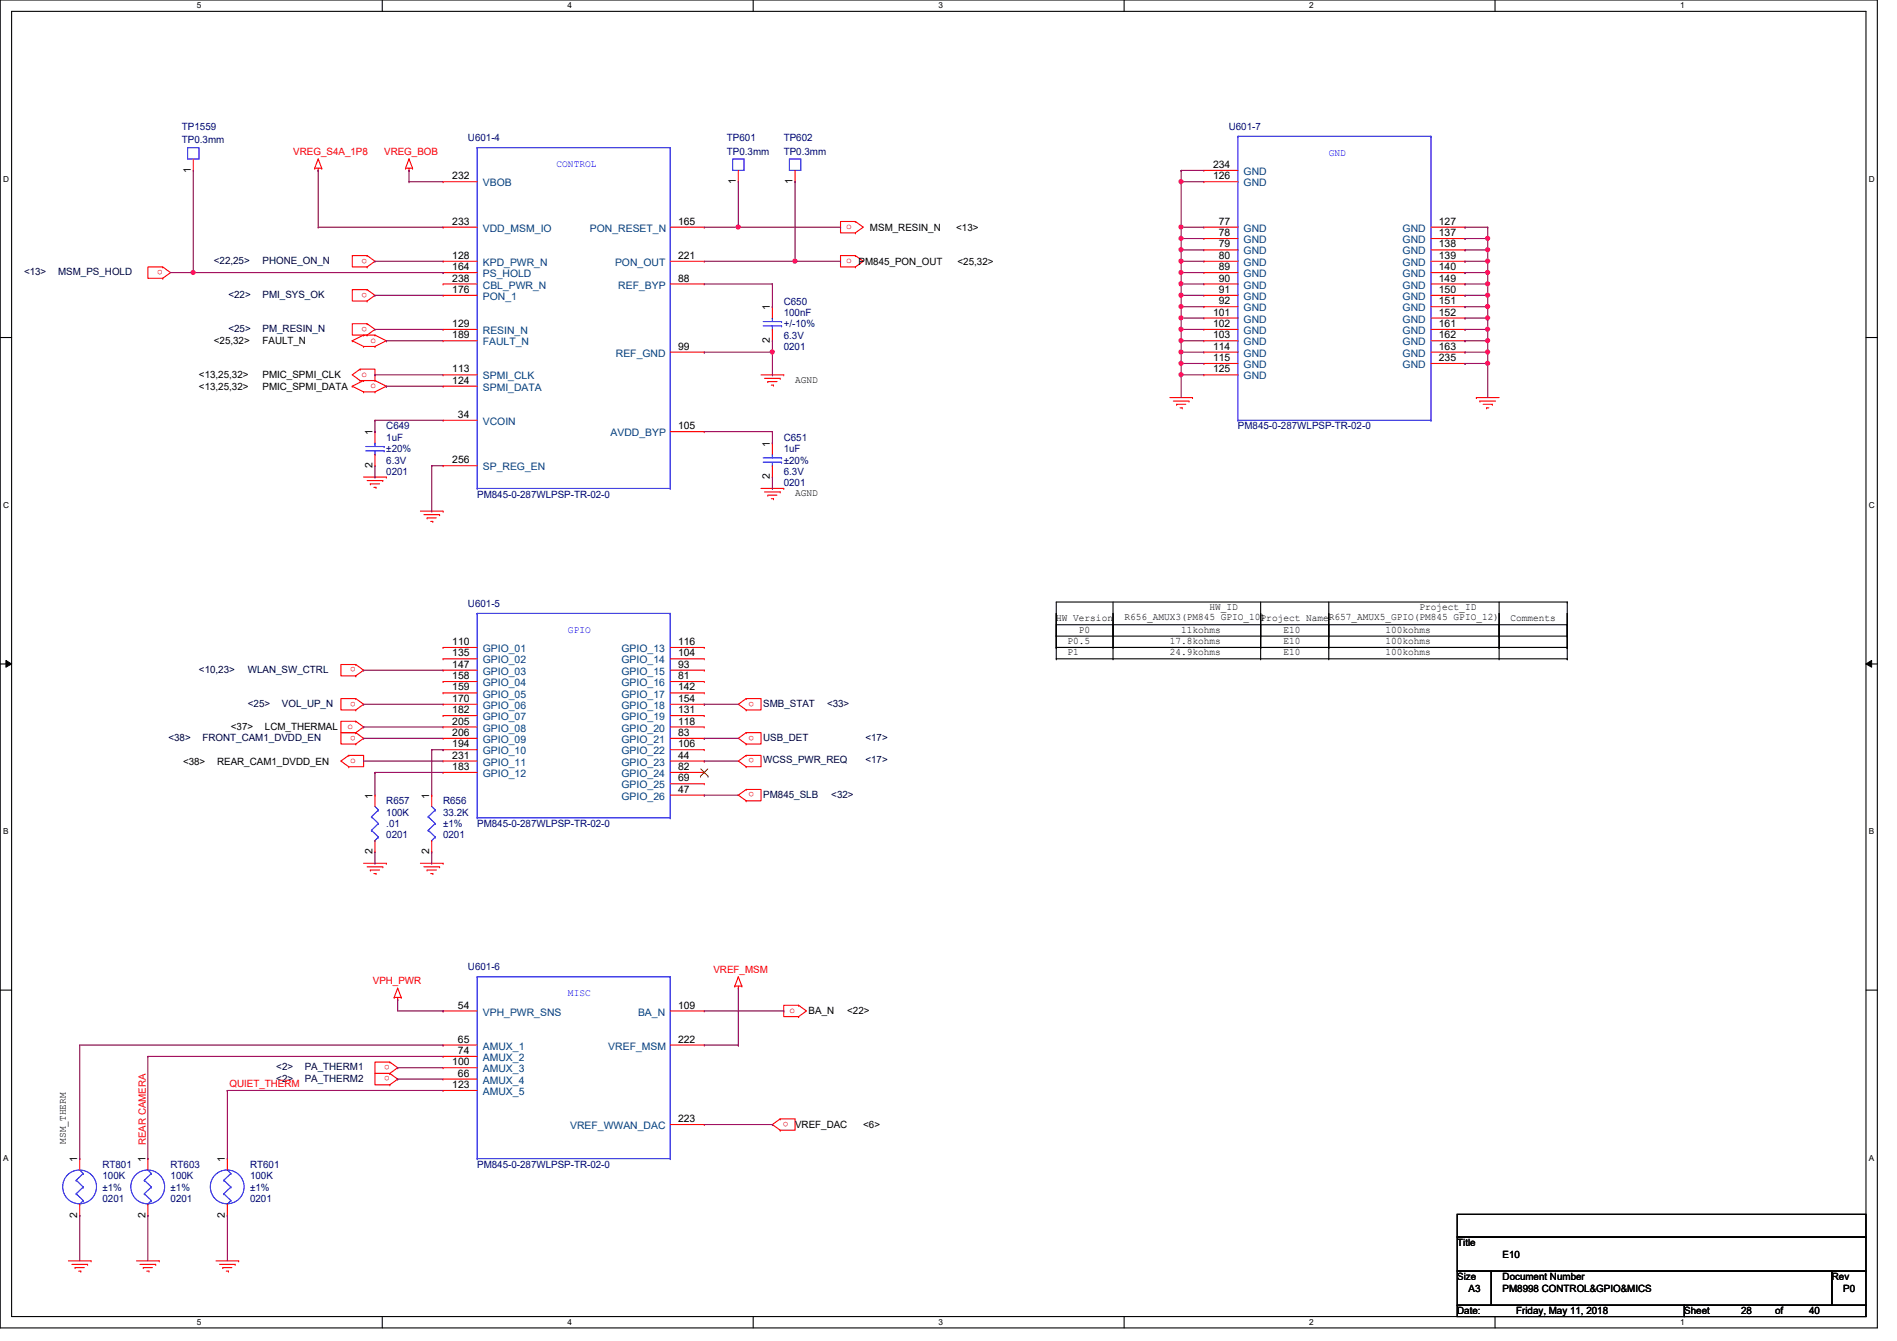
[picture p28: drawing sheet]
<svg xmlns="http://www.w3.org/2000/svg" width="297mm" height="210mm" viewBox="0 0 297 210" stroke-linecap="round" stroke-linejoin="round" font-family="sans-serif">
<defs><g id="words">
<g font-size="1.6" fill="#000080">
<text x="28.5" y="20.3">TP1559</text>
<text x="28.5" y="22.4">TP0.3mm</text>
<text x="73.3" y="22.1">U601-4</text>
<text x="113.8" y="22.1">TP601</text>
<text x="122.7" y="22.1">TP602</text>
<text x="192.4" y="20.3">U601-7</text>
<text x="113.8" y="24.2">TP0.3mm</text>
<text x="122.7" y="24.2">TP0.3mm</text>
<text x="122.7" y="47.7">C650</text>
<text x="122.7" y="49.4">100nF</text>
<text x="122.7" y="53">6.3V</text>
<text x="122.7" y="51.2">+/-10%</text>
<text x="122.7" y="54.8">0201</text>
<text x="60.5" y="67.2">C649</text>
<text x="60.5" y="69">1uF</text>
<text x="60.5" y="70.8">±20%</text>
<text x="122.7" y="69">C651</text>
<text x="122.7" y="70.8">1uF</text>
<text x="193.8" y="67.2">PM845-0-287WLPSP-TR-02-0</text>
<text x="60.5" y="74.3">0201</text>
<text x="60.5" y="72.6">6.3V</text>
<text x="74.7" y="77.9">PM845-0-287WLPSP-TR-02-0</text>
<text x="122.7" y="76.1">0201</text>
<text x="122.7" y="74.3">6.3V</text>
<text x="122.7" y="72.6">±20%</text>
<text x="73.3" y="95">U601-5</text>
<text x="60.5" y="125.9">R657</text>
<text x="69.4" y="125.9">R656</text>
<text x="60.5" y="127.7">100K</text>
<text x="60.5" y="129.5">.01</text>
<text x="60.5" y="131.2">0201</text>
<text x="69.4" y="127.7">33.2K</text>
<text x="69.4" y="129.5">±1%</text>
<text x="69.4" y="131.2">0201</text>
<text x="74.7" y="129.5">PM845-0-287WLPSP-TR-02-0</text>
<text x="73.3" y="151.8">U601-6</text>
<text x="16" y="182.8">RT801</text>
<text x="16" y="184.6">100K</text>
<text x="26.7" y="182.8">RT603</text>
<text x="26.7" y="184.6">100K</text>
<text x="39.2" y="182.8">RT601</text>
<text x="39.2" y="184.6">100K</text>
<text x="74.7" y="182.8">PM845-0-287WLPSP-TR-02-0</text>
<text x="16" y="186.4">±1%</text>
<text x="16" y="188.1">0201</text>
<text x="26.7" y="186.4">±1%</text>
<text x="26.7" y="188.1">0201</text>
<text x="39.2" y="186.4">±1%</text>
<text x="39.2" y="188.1">0201</text>
</g>
<g font-size="1.6">
<text x="29.9" y="27" transform="rotate(-90 29.9 27)">1</text>
<text x="70.8" y="28.1">232</text>
<text x="115.2" y="28.8" transform="rotate(-90 115.2 28.8)">1</text>
<text x="124.1" y="28.8" transform="rotate(-90 124.1 28.8)">1</text>
<text x="189.9" y="26.3">234</text>
<text x="189.9" y="28.1">126</text>
<text x="70.8" y="35.2">233</text>
<text x="106.2" y="35.2">165</text>
<text x="190.8" y="35.2">77</text>
<text x="225.3" y="35.2">127</text>
<text x="70.8" y="40.5">128</text>
<text x="106.2" y="40.5">221</text>
<text x="136.2" y="36.1">MSM_RESIN_N</text>
<text x="149.7" y="36.1">&lt;13&gt;</text>
<text x="149.9" y="41.4">&lt;25,32&gt;</text>
<text x="190.8" y="37">78</text>
<text x="190.8" y="38.7">79</text>
<text x="190.8" y="40.5">80</text>
<text x="225.3" y="37">137</text>
<text x="225.3" y="38.7">138</text>
<text x="225.3" y="40.5">139</text>
<text x="70.8" y="42.3">164</text>
<text x="70.8" y="44.1">238</text>
<text x="70.8" y="45.8">176</text>
<text x="106.2" y="44.1">88</text>
<text x="190.8" y="44.1">90</text>
<text x="190.8" y="45.8">91</text>
<text x="190.8" y="47.6">92</text>
<text x="190.8" y="42.3">89</text>
<text x="225.3" y="42.3">140</text>
<text x="225.3" y="44.1">149</text>
<text x="225.3" y="45.8">150</text>
<text x="225.3" y="47.6">151</text>
<text x="33.5" y="53.9">&lt;25,32&gt;</text>
<text x="41.1" y="53.9">FAULT_N</text>
<text x="70.8" y="51.2">129</text>
<text x="70.8" y="53">189</text>
<text x="120.6" y="53.7" transform="rotate(-90 120.6 53.7)">2</text>
<text x="120.6" y="48.6" transform="rotate(-90 120.6 48.6)">1</text>
<text x="189.9" y="49.4">101</text>
<text x="189.9" y="51.2">102</text>
<text x="189.9" y="53">103</text>
<text x="225.3" y="49.4">152</text>
<text x="225.3" y="51.2">161</text>
<text x="225.3" y="53">162</text>
<text x="31.2" y="59.2">&lt;13,25,32&gt;</text>
<text x="41.1" y="59.2">PMIC_SPMI_CLK</text>
<text x="70.8" y="58.3">113</text>
<text x="106.2" y="54.7">99</text>
<text x="124.5" y="59.9">AGND</text>
<text x="189.9" y="54.7">114</text>
<text x="189.9" y="56.5">115</text>
<text x="189.9" y="58.3">125</text>
<text x="225.3" y="54.7">163</text>
<text x="225.3" y="56.5">235</text>
<text x="31.2" y="61">&lt;13,25,32&gt;</text>
<text x="41.1" y="61">PMIC_SPMI_DATA</text>
<text x="70.8" y="60.1">124</text>
<text x="71.7" y="65.4">34</text>
<text x="58.3" y="68.1" transform="rotate(-90 58.3 68.1)">1</text>
<text x="106.2" y="67.2">105</text>
<text x="120.6" y="69.9" transform="rotate(-90 120.6 69.9)">1</text>
<text x="58.3" y="73.2" transform="rotate(-90 58.3 73.2)">2</text>
<text x="70.8" y="72.5">256</text>
<text x="120.6" y="75" transform="rotate(-90 120.6 75)">2</text>
<text x="124.5" y="77.7">AGND</text>
<text x="189.4" y="95.5">HW_ID</text>
<text x="222.3" y="95.5">Project_ID</text>
<text x="70.8" y="101">110</text>
<text x="106.2" y="101">116</text>
<text x="165.4" y="97.2">HW Version</text>
<text x="167.2" y="100.8">P0.5</text>
<text x="168.9" y="99">P0</text>
<text x="176.1" y="97">R656_AMUX3(PM845 GPIO_10)</text>
<text x="183.2" y="100.8">17.8kohms</text>
<text x="185" y="99">11kohms</text>
<text x="197.4" y="97.2">Project Name</text>
<text x="201" y="100.8">E10</text>
<text x="201" y="99">E10</text>
<text x="208.1" y="97">R657_AMUX5_GPIO(PM845 GPIO_12)</text>
<text x="217" y="100.8">100kohms</text>
<text x="217" y="99">100kohms</text>
<text x="236.5" y="97.2">Comments</text>
<text x="70.8" y="102.7">135</text>
<text x="70.8" y="104.5">147</text>
<text x="70.8" y="106.3">158</text>
<text x="106.2" y="102.7">104</text>
<text x="106.2" y="104.5">93</text>
<text x="106.2" y="106.3">81</text>
<text x="167.2" y="102.6">P1</text>
<text x="183.2" y="102.6">24.9kohms</text>
<text x="201" y="102.6">E10</text>
<text x="217" y="102.6">100kohms</text>
<text x="70.8" y="108.1">159</text>
<text x="70.8" y="109.9">170</text>
<text x="70.8" y="111.6">182</text>
<text x="70.8" y="113.4">205</text>
<text x="106.2" y="108.1">142</text>
<text x="106.2" y="109.9">154</text>
<text x="106.2" y="111.6">131</text>
<text x="106.2" y="113.4">118</text>
<text x="28.7" y="119.7">&lt;38&gt;</text>
<text x="34" y="119.7">REAR_CAM1_DVDD_EN</text>
<text x="36.1" y="114.3">&lt;37&gt;</text>
<text x="41.5" y="114.3">LCM_THERMAL</text>
<text x="70.8" y="115.2">206</text>
<text x="70.8" y="117">194</text>
<text x="70.8" y="118.7">231</text>
<text x="106.2" y="115.2">83</text>
<text x="106.2" y="117">106</text>
<text x="106.2" y="118.7">44</text>
<text x="58.3" y="125" transform="rotate(-90 58.3 125)">1</text>
<text x="67.2" y="125" transform="rotate(-90 67.2 125)">1</text>
<text x="70.8" y="120.5">183</text>
<text x="106.2" y="120.5">82</text>
<text x="106.2" y="122.3">69</text>
<text x="106.2" y="124.1">47</text>
<text x="58.3" y="133.7" transform="rotate(-90 58.3 133.7)">2</text>
<text x="67.2" y="133.7" transform="rotate(-90 67.2 133.7)">2</text>
<text x="71.7" y="157.9">54</text>
<text x="106.2" y="157.9">109</text>
<text x="126.6" y="158.8">BA_N</text>
<text x="132.7" y="158.8">&lt;22&gt;</text>
<text x="70.8" y="166.8">100</text>
<text x="71.7" y="163.2">65</text>
<text x="71.7" y="165">74</text>
<text x="106.2" y="163.2">222</text>
<text x="70.8" y="170.3">123</text>
<text x="71.7" y="168.5">66</text>
<text x="10.3" y="179" transform="rotate(-90 10.3 179)">MSM_THERM</text>
<text x="106.2" y="175.6">223</text>
<text x="124.5" y="176.6">VREF_DAC</text>
<text x="135.2" y="176.6">&lt;6&gt;</text>
<text x="12.1" y="181.9" transform="rotate(-90 12.1 181.9)">1</text>
<text x="22.8" y="181.9" transform="rotate(-90 22.8 181.9)">1</text>
<text x="35.2" y="181.9" transform="rotate(-90 35.2 181.9)">1</text>
<text x="12.1" y="190.6" transform="rotate(-90 12.1 190.6)">2</text>
<text x="22.8" y="190.6" transform="rotate(-90 22.8 190.6)">2</text>
<text x="35.2" y="190.6" transform="rotate(-90 35.2 190.6)">2</text>
<text x="228.2" y="195.1">Title</text>
<text x="235.3" y="196.8">E10</text>
<text x="228.2" y="200.4">Size</text>
<text x="230" y="202.2">A3</text>
<text x="235.3" y="200.4">Document Number</text>
<text x="235.3" y="202.2">PM8998 CONTROL&amp;GPIO&amp;MICS</text>
<text x="286.8" y="200.4">Rev</text>
<text x="288.6" y="202.2">P0</text>
<text x="228.2" y="205.7">Date:</text>
<text x="237.4" y="205.7">Friday, May 11, 2018</text>
<text x="263.7" y="205.7">Sheet</text>
<text x="272.6" y="205.7">28</text>
<text x="278" y="205.7">of</text>
<text x="283.3" y="205.7">40</text>
</g>
<g font-size="1.6" fill="#f00">
<text x="45.9" y="24.2">VREG_S4A_1P8</text>
<text x="60.2" y="24.2">VREG_BOB</text>
<text x="132.5" y="35.9">o</text>
<text x="57.5" y="40.5" transform="rotate(180 57.5 40.5)">o</text>
<text x="132.5" y="41.2">o PM845_PON_OUT</text>
<text x="25.5" y="42.2" transform="rotate(180 25.5 42.2)">o</text>
<text x="57.5" y="45.8" transform="rotate(180 57.5 45.8)">o</text>
<text x="57.5" y="51.1" transform="rotate(180 57.5 51.1)">o</text>
<text x="58" y="53.7">o</text>
<text x="56.6" y="59">o</text>
<text x="58" y="60.8">o</text>
<text x="55.7" y="104.5" transform="rotate(180 55.7 104.5)">o</text>
<text x="55.7" y="109.8" transform="rotate(180 55.7 109.8)">o</text>
<text x="118.1" y="109.8" transform="rotate(180 118.1 109.8)">o</text>
<text x="54.4" y="114.1">o</text>
<text x="54.8" y="119.5">o</text>
<text x="55.7" y="115.1" transform="rotate(180 55.7 115.1)">o</text>
<text x="118.1" y="118.7" transform="rotate(180 118.1 118.7)">o</text>
<text x="118.1" y="115.1" transform="rotate(180 118.1 115.1)">o</text>
<text x="118.1" y="124" transform="rotate(180 118.1 124)">o</text>
<text x="58.4" y="154">VPH_PWR</text>
<text x="111.7" y="152.2">VREF_MSM</text>
<text x="123.6" y="158.6">o</text>
<text x="61" y="166.7" transform="rotate(180 61 166.7)">o</text>
<text x="35.9" y="170.1">QUIET_THERM</text>
<text x="61" y="168.5" transform="rotate(180 61 168.5)">o</text>
<text x="22.8" y="179.2" transform="rotate(-90 22.8 179.2)">REAR CAMERA</text>
<text x="123.4" y="175.6" transform="rotate(180 123.4 175.6)">o</text>
</g>
<g font-size="1.6" fill="#004080">
<text x="75.6" y="29.2">VBOB</text>
<text x="194.7" y="27.4">GND</text>
<text x="194.7" y="29.2">GND</text>
<text x="75.6" y="36.3">VDD_MSM_IO</text>
<text x="75.6" y="41.6">KPD_PWR_N</text>
<text x="92.4" y="36.3">PON_RESET_N</text>
<text x="96.3" y="41.6">PON_OUT</text>
<text x="194.7" y="36.3">GND</text>
<text x="194.7" y="38.1">GND</text>
<text x="194.7" y="39.8">GND</text>
<text x="194.7" y="41.6">GND</text>
<text x="219.6" y="36.3">GND</text>
<text x="219.6" y="38.1">GND</text>
<text x="219.6" y="39.8">GND</text>
<text x="219.6" y="41.6">GND</text>
<text x="75.6" y="43.4">PS_HOLD</text>
<text x="75.6" y="45.2">CBL_PWR_N</text>
<text x="75.6" y="46.9">PON_1</text>
<text x="96.8" y="45.2">REF_BYP</text>
<text x="194.7" y="45.2">GND</text>
<text x="194.7" y="46.9">GND</text>
<text x="194.7" y="43.4">GND</text>
<text x="219.6" y="43.4">GND</text>
<text x="219.6" y="45.2">GND</text>
<text x="219.6" y="46.9">GND</text>
<text x="75.6" y="52.3">RESIN_N</text>
<text x="194.7" y="48.7">GND</text>
<text x="194.7" y="50.5">GND</text>
<text x="194.7" y="52.3">GND</text>
<text x="219.6" y="48.7">GND</text>
<text x="219.6" y="50.5">GND</text>
<text x="219.6" y="52.3">GND</text>
<text x="75.6" y="54.1">FAULT_N</text>
<text x="75.6" y="59.4">SPMI_CLK</text>
<text x="96.4" y="55.8">REF_GND</text>
<text x="194.7" y="54.1">GND</text>
<text x="194.7" y="55.8">GND</text>
<text x="194.7" y="57.6">GND</text>
<text x="194.7" y="59.4">GND</text>
<text x="219.6" y="54.1">GND</text>
<text x="219.6" y="55.8">GND</text>
<text x="219.6" y="57.6">GND</text>
<text x="75.6" y="61.2">SPMI_DATA</text>
<text x="75.6" y="66.5">VCOIN</text>
<text x="95.6" y="68.3">AVDD_BYP</text>
<text x="75.6" y="73.6">SP_REG_EN</text>
<text x="75.6" y="102.1">GPIO_01</text>
<text x="75.6" y="103.8">GPIO_02</text>
<text x="75.6" y="105.6">GPIO_03</text>
<text x="75.6" y="107.4">GPIO_04</text>
<text x="97.3" y="102.1">GPIO_13</text>
<text x="97.3" y="103.8">GPIO_14</text>
<text x="97.3" y="105.6">GPIO_15</text>
<text x="97.3" y="107.4">GPIO_16</text>
<text x="75.6" y="109.2">GPIO_05</text>
<text x="75.6" y="111">GPIO_06</text>
<text x="75.6" y="112.7">GPIO_07</text>
<text x="97.3" y="109.2">GPIO_17</text>
<text x="97.3" y="111">GPIO_18</text>
<text x="97.3" y="112.7">GPIO_19</text>
<text x="75.6" y="114.5">GPIO_08</text>
<text x="75.6" y="116.3">GPIO_09</text>
<text x="75.6" y="118.1">GPIO_10</text>
<text x="75.6" y="119.8">GPIO_11</text>
<text x="97.3" y="114.5">GPIO_20</text>
<text x="97.3" y="116.3">GPIO_21</text>
<text x="97.3" y="118.1">GPIO_22</text>
<text x="97.3" y="119.8">GPIO_23</text>
<text x="75.6" y="121.6">GPIO_12</text>
<text x="97.3" y="121.6">GPIO_24</text>
<text x="97.3" y="123.4">GPIO_25</text>
<text x="97.3" y="125.2">GPIO_26</text>
<text x="75.6" y="159">VPH_PWR_SNS</text>
<text x="99.9" y="159">BA_N</text>
<text x="75.6" y="164.3">AMUX_1</text>
<text x="75.6" y="166.1">AMUX_2</text>
<text x="75.6" y="167.9">AMUX_3</text>
<text x="95.2" y="164.3">VREF_MSM</text>
<text x="75.6" y="169.6">AMUX_4</text>
<text x="75.6" y="171.4">AMUX_5</text>
<text x="89.3" y="176.7">VREF_WWAN_DAC</text>
</g>
<g font-size="1.6" fill="#00f">
<text x="87.2" y="26.1">CONTROL</text>
<text x="208.1" y="24.3">GND</text>
<text x="88.9" y="99">GPIO</text>
<text x="88.9" y="155.9">MISC</text>
</g>
<g font-size="1.6" fill="#000040">
<text x="33.5" y="41.3">&lt;22,25&gt;</text>
<text x="41.1" y="41.3">PHONE_ON_N</text>
<text x="3.8" y="43.1">&lt;13&gt;</text>
<text x="9.1" y="43.1">MSM_PS_HOLD</text>
<text x="35.8" y="46.6">&lt;22&gt;</text>
<text x="41.1" y="46.6">PMI_SYS_OK</text>
<text x="35.8" y="51.9">&lt;25&gt;</text>
<text x="41.1" y="51.9">PM_RESIN_N</text>
<text x="31.2" y="105.3">&lt;10,23&gt;</text>
<text x="38.8" y="105.3">WLAN_SW_CTRL</text>
<text x="38.8" y="110.6">&lt;25&gt;</text>
<text x="44.2" y="110.6">VOL_UP_N</text>
<text x="119.5" y="110.6">SMB_STAT</text>
<text x="129.5" y="110.6">&lt;33&gt;</text>
<text x="26.4" y="116">&lt;38&gt;</text>
<text x="31.7" y="116">FRONT_CAM1_DVDD_EN</text>
<text x="119.5" y="119.5">WCSS_PWR_REQ</text>
<text x="119.5" y="116">USB_DET</text>
<text x="135.5" y="119.5">&lt;17&gt;</text>
<text x="135.5" y="116">&lt;17&gt;</text>
<text x="119.5" y="124.8">PM845_SLB</text>
<text x="130.2" y="124.8">&lt;32&gt;</text>
<text x="43.3" y="167.5">&lt;2&gt;</text>
<text x="47.7" y="167.5">PA_THERM1</text>
<text x="43.3" y="169.3">&lt;2&gt;</text>
<text x="47.7" y="169.3">PA_THERM2</text>
</g>
<g font-size="1.3">
<text x="30.8" y="1.3">5</text>
<text x="88.9" y="1.3">4</text>
<text x="146.9" y="1.3">3</text>
<text x="205" y="1.3">2</text>
<text x="263.1" y="1.3">1</text>
<text x=".5" y="28.4">D</text>
<text x="292.6" y="28.4">D</text>
<text x=".5" y="79.5">C</text>
<text x="292.6" y="79.5">C</text>
<text x=".5" y="130.6">B</text>
<text x="292.6" y="130.6">B</text>
<text x=".5" y="181.7">A</text>
<text x="292.6" y="181.7">A</text>
<text x="30.8" y="207.4">5</text>
<text x="88.9" y="207.4">4</text>
<text x="146.9" y="207.4">3</text>
<text x="205" y="207.4">2</text>
<text x="263.1" y="207.4">1</text>
</g>
</g></defs>
<path d="M0 0h294v207.9h-294zM1.8 1.8h290.4v204.3h-290.4z" fill="none" stroke="#000" stroke-width=".17"/>
<g fill="#fff">
<path d="M30.8 .2h.7v1.4h-.7z"/>
<path d="M30.8 206.2h.7v1.4h-.7z"/>
</g>
<path d="M59.9 0v1.8M59.9 206.1v1.8" fill="none" stroke="#000" stroke-width=".17"/>
<g fill="#fff">
<path d="M88.9 .2h.6v1.4h-.6z"/>
<path d="M88.9 206.2h.6v1.4h-.6z"/>
</g>
<path d="M117.9 0v1.8M117.9 206.1v1.8" fill="none" stroke="#000" stroke-width=".17"/>
<g fill="#fff">
<path d="M146.9 .2h.7v1.4h-.7z"/>
<path d="M146.9 206.2h.7v1.4h-.7z"/>
</g>
<path d="M176 0v1.8M176 206.1v1.8" fill="none" stroke="#000" stroke-width=".17"/>
<g fill="#fff">
<path d="M205 .2h.7v1.4h-.7z"/>
<path d="M205 206.2h.7v1.4h-.7z"/>
</g>
<path d="M234.1 0v1.8M234.1 206.1v1.8" fill="none" stroke="#000" stroke-width=".17"/>
<g fill="#fff">
<path d="M263.1 .2h.7v1.4h-.7z"/>
<path d="M263.1 206.2h.7v1.4h-.7z"/>
<path d="M.5 27.3h.9v1.4h-.9z"/>
<path d="M292.6 27.3h.9v1.4h-.9z"/>
<path d="M.5 78.4h.9v1.4h-.9z"/>
<path d="M292.6 78.4h.9v1.4h-.9z"/>
</g>
<path d="M0 52.8h1.8M292.2 52.8h1.8" fill="none" stroke="#000" stroke-width=".17"/>
<g fill="#fff">
<path d="M.5 129.5h.8v1.4h-.8z"/>
<path d="M292.6 129.5h.9v1.4h-.9z"/>
</g>
<path d="M0 103.9h1.8M292.2 103.9h1.8" fill="none" stroke="#000" stroke-width=".17"/>
<path d="M.9 103.4l.9 .5-.9 .5zM292.2 103.9l.9-.5v1z" fill="#000"/>
<path d="M.9 103.4l.9 .5-.9 .5zM292.2 103.9l.9-.5v1z" fill="none" stroke="#000" stroke-width=".16"/>
<g fill="#fff">
<path d="M.5 180.5h.8v1.4h-.8z"/>
<path d="M292.6 180.5h.9v1.4h-.9z"/>
</g>
<g fill="none" stroke="#000" stroke-width=".17">
<path d="M165.4 99.6h.1M165.4 97.8h80M165.4 99.6h80M174.3 99.6h.1M174.3 94.2v8.9M197.4 99.6h.1M197.4 94.2v8.9M208.1 99.6h.1M208.1 94.2v8.9M234.7 99.6h.1M234.7 94.2v8.9M245.4 94.2h.1"/>
<path d="M245.4 97.8h.1M245.4 99.6h.1M245.4 94.2h-80v8.9M245.4 94.2v8.9M165.4 101.3h.1M165.4 103.1h.1M165.4 101.3h80M165.4 103.1h80M174.3 101.3h.1M174.3 103.1h.1M197.4 101.3h.1M197.4 103.1h.1"/>
<path d="M208.1 101.3h.1M208.1 103.1h.1M234.7 101.3h.1M234.7 103.1h.1M245.4 101.3h.1M245.4 103.1h.1M0 155h1.8M292.2 155h1.8M228.2 190.1h64v3.5h-64zM228.2 193.6h64v5.4h-64zM228.2 199h5.3v5.3h-5.3zM233.5 199h53.3v5.3h-53.3z"/>
<path d="M286.8 199h5.4v5.3h-5.4zM228.2 204.3h35.5v1.8h-35.5zM263.7 204.3h28.5v1.8h-28.5z"/>
</g>
<g fill="none" stroke="#f00" stroke-width=".17">
<path d="M30.3 26.7h.1M30.3 24.9v1.8M49.3 26.3h.1M49.3 26.3h1.1M49.8 26.7h.1M49.8 24.9h.1M49.8 26.3v.4M49.8 24.9l.6 1.4M49.8 24.9l-.5 1.4M50.4 26.3h.1M63.5 26.3h.1M63.5 26.3h1.1"/>
<path d="M64 26.7h.1M64 24.9h.1M64 26.3v.4M64 24.9l.6 1.4M64 24.9l-.5 1.4M64.6 26.3h.1M69.4 28.4h.1M69.4 35.6h.1M69.4 28.4h5.3M69.4 35.6h5.3M104.9 35.6h5.4M110.3 35.6h.1"/>
<path d="M115.6 28.4h.1M115.6 26.7v1.7M124.5 28.4h.1M124.5 26.7v1.7M133.9 34.7h.1M133.9 36.4h.1M133.9 34.7h-2.3v1.7h2.3M133.9 34.7l1.3 .9-1.3 .8M188.5 26.7h.1M188.5 28.4h.1M188.5 35.6h.1M188.5 37.3h.1"/>
<path d="M188.5 39.1h.1M188.5 28.4h5.3M188.5 35.6h5.3M188.5 26.7h5.3M188.5 37.3h5.3M188.5 39.1h5.3M224.1 35.6h5.3M224.1 37.3h5.3M224.1 39.1h5.3M229.4 35.6h.1M229.4 37.3h.1M229.4 39.1h.1"/>
<path d="M25.5 43.6h.1M25.5 41.8h.1M25.5 41.8h-2.3v1.8h2.3M25.5 41.8l1.2 .9-1.2 .9M55.2 53.3h.1M55.2 53.3l1.7 .9M56.4 57.8h.1M56.4 59.6h.1M56.4 57.8h2.3v1.8h-2.3M56.4 57.8l-1.2 .9 1.2 .9M56.9 52.5h.1M56.9 54.2h.1"/>
<path d="M56.9 59.6h.1M56.9 52.5h1.8M56.9 52.5l-1.7 .8M56.9 54.2h1.8M56.9 59.6h1.8M56.9 59.6l-1.7 .9M57.5 41.8h.1M57.5 40h.1M57.5 40h-2.3v1.8h2.3M57.5 47.1h.1M57.5 45.3h.1M57.5 45.3h-2.3v1.8h2.3"/>
<path d="M57.5 52.5h.1M57.5 50.7h.1M57.5 50.7h-2.3v1.8h2.3M57.5 40l1.2 .9-1.2 .9M57.5 45.3l1.2 .9-1.2 .9M57.5 50.7l1.2 .9-1.2 .9M58.7 52.5h.1M58.7 54.2h.1M58.7 59.6h.1M58.7 52.5l1.8 .8M58.7 59.6l1.8 .9M60.5 53.3h.1"/>
<path d="M60.5 53.3l-1.8 .9M69.4 40.9h.1M69.4 42.7h.1M69.4 44.4h.1M69.4 46.2h.1M69.4 51.6h.1M69.4 53.3h.1M69.4 58.7h.1M69.4 58.7h5.3M69.4 40.9h5.3M69.4 42.7h5.3M69.4 44.4h5.3"/>
<path d="M69.4 46.2h5.3M69.4 51.6h5.3M69.4 53.3h5.3M104.9 40.9h5.4M104.9 44.4h5.4M104.9 55.1h5.4M110.3 40.9h.1M110.3 44.4h.1M110.3 55.1h.1M119.2 58.7h3.5M119.7 59.2h2.5M120.2 59.7h.1"/>
<path d="M120.2 59.7h1.5M120.9 48h.1M120.9 53.3h.1M120.9 48v1.8M120.9 51.6v1.7M122.2 59.2h.1M122.7 58.7h.1M133.9 40h.1M133.9 41.8h.1M133.9 40h-2.3v1.8h2.3M133.9 40l1.3 .9-1.3 .9M188.5 40.9h.1"/>
<path d="M188.5 44.4h.1M188.5 46.2h.1M188.5 48h.1M188.5 49.8h.1M188.5 51.6h.1M188.5 53.3h.1M188.5 55.1h.1M188.5 56.9h.1M188.5 58.7h.1M188.5 42.7h.1M188.5 58.7h5.3M188.5 40.9h5.3"/>
<path d="M188.5 42.7h5.3M188.5 44.4h5.3M188.5 46.2h5.3M188.5 51.6h5.3M188.5 53.3h5.3M188.5 55.1h5.3M188.5 48h5.3M188.5 49.8h5.3M188.5 56.9h5.3M224.1 40.9h5.3M224.1 42.7h5.3M224.1 44.4h5.3"/>
<path d="M224.1 46.2h5.3M224.1 51.6h5.3M224.1 53.3h5.3M224.1 55.1h5.3M224.1 48h5.3M224.1 49.8h5.3M224.1 56.9h5.3M229.4 40.9h.1M229.4 42.7h.1M229.4 44.4h.1M229.4 46.2h.1M229.4 48h.1"/>
<path d="M229.4 49.8h.1M229.4 51.6h.1M229.4 53.3h.1M229.4 55.1h.1M229.4 56.9h.1M55.2 60.5h.1M55.2 60.5l1.7 .8M56.9 61.3h.1M56.9 74.7h3.6M56.9 61.3h1.8M57.5 75.2h2.4M58 75.7h.1"/>
<path d="M58 75.7h1.4M58.5 76.3h.4M58.7 61.3h.1M58.7 67.6h.1M58.7 72.9h.1M58.7 67.6v1.7M58.7 71.1v1.8M58.9 76.3h.1M59.9 75.2h.1M60.5 74.7h.1M60.5 60.5h.1M60.5 60.5l-1.8 .8"/>
<path d="M69.4 60.5h.1M69.4 65.8h.1M69.4 72.9h.1M69.4 60.5h5.3M69.4 65.8h5.3M69.4 72.9h5.3M104.9 67.6h5.4M110.3 67.6h.1M119.2 76.5h3.5M119.7 77h2.5M120.2 77.5h.1M120.2 77.5h1.5"/>
<path d="M120.8 60.3h.3M120.8 78.1h.3M120.9 69.3h.1M120.9 74.7h.1M120.9 69.3v1.8M120.9 72.9v1.8M121.1 60.3h.1M121.1 78.1h.1M122.2 77h.1M122.7 76.5h.1M183.2 62.2h3.5M183.7 62.8h2.5"/>
<path d="M184.2 63.3h.1M184.2 63.3h1.5M184.8 63.8h.3M185.1 63.8h.1M186.2 62.8h.1M186.7 62.2h.1M231.2 62.2h.1M231.2 62.2h3.5M231.7 62.8h.1M231.7 62.8h2.5M232.2 63.3h1.5M232.8 63.8h.1"/>
<path d="M232.8 63.8h.3M233.7 63.3h.1M65.8 80h3.6M66.4 80.6h2.4M66.9 81.1h.1M66.9 81.1h1.4M67.4 81.6h.4M67.8 81.6h.1M68.8 80.6h.1M69.4 80h.1M54.6 118.2h.1M54.6 118.2h2.3v1.8h-2.3"/>
<path d="M54.6 118.2l-1.2 .9 1.2 .9M55.7 105.8h.1M55.7 104h.1M55.7 104h-2.3v1.8h2.3M55.7 111.1h.1M55.7 109.3h.1M55.7 109.3h-2.3v1.8h2.3M55.7 116.5h.1M55.7 114.7h.1M55.7 114.7h-2.3v1.8h2.3M55.7 112.9h.1M55.7 112.9h-2.3v1.8h2.3"/>
<path d="M55.7 104l1.2 .9-1.2 .9M55.7 109.3l1.2 .9-1.2 .9M55.7 114.7l1.2 .9-1.2 .9M55.7 112.9l1.2 .9-1.2 .9M69.4 101.3h.1M69.4 103.1h.1M69.4 104.9h.1M69.4 106.7h.1M69.4 108.5h.1M69.4 110.2h.1M69.4 112h.1M69.4 113.8h.1"/>
<path d="M69.4 115.6h.1M69.4 117.3h.1M69.4 119.1h.1M69.4 101.3h5.3M69.4 103.1h5.3M69.4 104.9h5.3M69.4 106.7h5.3M69.4 108.5h5.3M69.4 110.2h5.3M69.4 112h5.3M69.4 113.8h5.3M69.4 115.6h5.3"/>
<path d="M69.4 117.3h5.3M69.4 119.1h5.3M104.9 101.3h5.4M104.9 103.1h5.4M104.9 104.9h5.4M104.9 106.7h5.4M104.9 108.5h5.4M104.9 110.2h5.4M104.9 112h5.4M104.9 113.8h5.4M104.9 115.6h5.4M104.9 117.3h5.4"/>
<path d="M104.9 119.1h5.4M110.3 101.3h.1M110.3 103.1h.1M110.3 104.9h.1M110.3 106.7h.1M110.3 108.5h.1M110.3 110.2h.1M110.3 112h.1M110.3 113.8h.1M110.3 115.6h.1M110.3 117.3h.1M110.3 119.1h.1"/>
<path d="M116.8 118.2h.1M116.8 118.2h2.4v1.8h-2.4M116.8 111.1h.1M116.8 109.3h.1M116.8 109.3h2.4v1.8h-2.4M116.8 116.5h.1M116.8 114.7h.1M116.8 114.7h2.4v1.8h-2.4M116.8 118.2l-1.2 .9 1.2 .9M116.8 109.3l-1.2 .9 1.2 .9M116.8 114.7l-1.2 .9 1.2 .9M54.6 120h.1"/>
<path d="M56.9 135.1h3.6M57.5 135.7h2.4M58 136.2h.1M58 136.2h1.4M58.5 136.7h.4M58.7 124.5h.1M58.7 133.3h.1M58.7 124.5v1.7M58.7 131.6v1.7M58.9 136.7h.1M59.9 135.7h.1M60.5 135.1h.1"/>
<path d="M65.8 135.1h3.6M66.4 135.7h2.4M66.9 136.2h.1M66.9 136.2h1.4M67.4 136.7h.4M67.6 124.5h.1M67.6 133.3h.1M67.6 124.5v1.7M67.6 131.6v1.7M67.8 136.7h.1M68.8 135.7h.1M69.4 135.1h.1"/>
<path d="M69.4 120.9h.1M69.4 120.9h5.3M104.9 120.9h5.4M104.9 122.7h5.4M104.9 124.5h5.4M110.3 120.9h.1M110.3 122.7h.1M110.3 124.5h.1M116.8 120h.1M116.8 125.3h.1M116.8 123.6h.1M116.8 123.6h2.4v1.7h-2.4"/>
<path d="M116.8 123.6l-1.2 .9 1.2 .8M61.7 156.1h.1M61.7 156.1h1.1M62.3 156.5h.1M62.3 154.7h.1M62.3 156.1v.4M62.3 154.7l.5 1.4M62.3 154.7l-.6 1.4M62.8 156.1h.1M69.4 158.2h.1M69.4 158.2h5.3M104.9 158.2h5.4"/>
<path d="M110.3 158.2h.1M115.1 154.3h.1M115.1 154.3h1.1M115.6 154.7h.1M115.6 152.9h.1M115.6 154.3v.4M115.6 152.9l.6 1.4M115.6 152.9l-.5 1.4M116.2 154.3h.1M125 157.4h.1M125 159.1h.1M125 157.4h-2.3v1.7h2.3"/>
<path d="M125 157.4l1.3 .8-1.3 .9M61 168h.1M61 166.2h.1M61 166.2h-2.3v1.8h2.3M61 169.8h.1M61 168h-2.3v1.8h2.3M61 166.2l1.3 .9-1.3 .9M61 168l1.3 .9-1.3 .9M69.4 163.6h.1M69.4 165.4h.1M69.4 167.1h.1M69.4 168.9h.1"/>
<path d="M69.4 170.7h.1M69.4 163.6h5.3M69.4 165.4h5.3M69.4 167.1h5.3M69.4 168.9h5.3M69.4 170.7h5.3M104.9 163.6h5.4M104.9 176h5.4M110.3 163.6h.1M110.3 176h.1M122.2 176.9h.1M122.2 175.1h.1"/>
<path d="M122.2 175.1h2.3v1.8h-2.3M122.2 175.1l-1.3 .9 1.3 .9M10.7 197.4h3.6M11.3 197.9h2.4M11.8 198.4h.1M11.8 198.4h1.4M12.3 199h.4M12.5 181.4h.1M12.5 190.2h.1M12.5 181.4v1.7M12.5 188.5v1.7M12.7 199h.1"/>
<path d="M13.7 197.9h.1M14.3 197.4h.1M21.4 197.4h3.5M21.9 197.9h2.5M22.4 198.4h.1M22.4 198.4h1.5M23 199h.3M23.2 181.4h.1M23.2 190.2h.1M23.2 181.4v1.7M23.2 188.5v1.7M23.3 199h.1"/>
<path d="M24.4 197.9h.1M24.9 197.4h.1M33.8 197.4h3.6M34.4 197.9h2.4M34.9 198.4h.1M34.9 198.4h1.4M35.4 199h.4M35.6 181.4h.1M35.6 190.2h.1M35.6 181.4v1.7M35.6 188.5v1.7M35.8 199h.1"/>
<path d="M36.8 197.9h.1M37.4 197.4h.1"/>
</g>
<g fill="none" stroke="#00f" stroke-width=".17">
<path d="M29.4 23.1h1.8v1.8h-1.8zM74.7 23.1h.1M74.7 23.1h30.2M74.7 23.1v53.4M104.9 23.1h.1M104.9 23.1v53.4M114.7 24.9h1.8v1.8h-1.8zM123.6 24.9h1.8v1.8h-1.8zM193.8 21.3h.1M193.8 21.3h30.3M193.8 21.3v44.5M224.1 21.3h.1"/>
<path d="M224.1 21.3v44.5M119.5 50.3h2.9M119.5 51h2.9M120.9 49.8h.1M120.9 51.6h.1M120.9 49.8v.5M120.9 51v.6M122.4 50.3h.1M122.4 51h.1M57.3 69.9h2.9M57.3 70.6h2.9M58.7 69.3h.1"/>
<path d="M58.7 71.1h.1M58.7 69.3v.6M58.7 70.6v.5M60.2 69.9h.1M60.2 70.6h.1M74.7 76.5h.1M74.7 76.5h30.2M104.9 76.5h.1M119.5 71.7h2.9M119.5 72.3h2.9M120.9 71.1h.1M120.9 72.9h.1"/>
<path d="M120.9 71.1v.6M120.9 72.3v.6M122.4 71.7h.1M122.4 72.3h.1M193.8 65.8h.1M193.8 65.8h30.3M224.1 65.8h.1M74.7 96h.1M74.7 96v32M74.7 96h30.2M104.9 96h.1M104.9 96v32"/>
<path d="M58.2 127.8h.1M58.2 130h.1M58.2 127.8l1.1 1.1M58.2 130l1.1 1M58.7 131.6h.1M58.7 126.2l.6 .6M59.3 126.8h.1M59.3 128.9h.1M59.3 131h.1M59.3 126.8l-1.1 1M59.3 128.9l-1.1 1.1M59.3 131l-.6 .6"/>
<path d="M67.1 127.8h.1M67.1 130h.1M67.1 127.8l1.1 1.1M67.1 130l1.1 1M67.6 131.6h.1M67.6 126.2l.6 .6M68.2 126.8h.1M68.2 128.9h.1M68.2 131h.1M68.2 126.8l-1.1 1M68.2 128.9l-1.1 1.1M68.2 131l-.6 .6"/>
<path d="M74.7 128h.1M74.7 128h30.2M104.9 128h.1M74.7 152.9h.1M74.7 152.9v28.5M74.7 152.9h30.2M104.9 152.9h.1M104.9 152.9v28.5M11.9 184.7h.1M11.9 186.9h.1M11.9 184.7l1.1 1.1M11.9 186.9l1.1 1"/>
<path d="M12.5 188.5h.1M12.5 183.1l.5 .6M13 183.7h.1M13 185.8h.1M13 187.9h.1M13 183.7l-1.1 1M13 185.8l-1.1 1.1M13 187.9l-.5 .6M22.6 184.7h.1M22.6 186.9h.1M22.6 184.7l1.1 1.1M22.6 186.9l1.1 1"/>
<path d="M23.2 188.5h.1M23.2 183.1l.5 .6M23.7 183.7h.1M23.7 185.8h.1M23.7 187.9h.1M23.7 183.7l-1.1 1M23.7 185.8l-1.1 1.1M23.7 187.9l-.5 .6M35 184.7h.1M35 186.9h.1M35 184.7l1.1 1.1M35 186.9l1.1 1"/>
<path d="M35.6 188.5h.1M35.6 183.1l.5 .6M36.1 183.7h.1M36.1 185.8h.1M36.1 187.9h.1M36.1 183.7l-1.1 1M36.1 185.8l-1.1 1.1M36.1 187.9l-.5 .6M74.7 181.4h.1M74.7 181.4h30.2M104.9 181.4h.1"/>
<circle cx="12.5" cy="185.8" r="2.65"/>
<circle cx="23.1" cy="185.8" r="2.65"/>
<circle cx="35.6" cy="185.8" r="2.65"/>
</g>
<path d="M109.7 121.5h.1M109.7 120.4l1.2 1.1M110.8 120.4l-1.1 1.1M110.9 121.5h.1" fill="none" stroke="#804000" stroke-width=".16"/>
<path d="M185 58.7h.1M185 58.7h3.5" fill="none" stroke="#800040" stroke-width=".17"/>
<circle cx="184.9" cy="58.6" r=".32" fill="#f0f"/>
<circle cx="184.9" cy="58.6" r=".32" fill="none" stroke="#f0f" stroke-width=".17"/>
<path d="M185 56.9h.1M185 56.9h3.5" fill="none" stroke="#800040" stroke-width=".17"/>
<circle cx="184.9" cy="56.9" r=".32" fill="#f0f"/>
<circle cx="184.9" cy="56.9" r=".32" fill="none" stroke="#f0f" stroke-width=".17"/>
<path d="M185 56.9h.1M185 55.1h.1M185 53.3h.1M185 53.3v5.4M185 55.1h3.5M185 53.3h3.5" fill="none" stroke="#800040" stroke-width=".17"/>
<circle cx="184.9" cy="55.1" r=".32" fill="#f0f"/>
<circle cx="184.9" cy="55.1" r=".32" fill="none" stroke="#f0f" stroke-width=".17"/>
<circle cx="184.9" cy="53.3" r=".32" fill="#f0f"/>
<circle cx="184.9" cy="53.3" r=".32" fill="none" stroke="#f0f" stroke-width=".17"/>
<path d="M185 51.6h.1M185 51.6h3.5" fill="none" stroke="#800040" stroke-width=".17"/>
<circle cx="184.9" cy="51.5" r=".32" fill="#f0f"/>
<circle cx="184.9" cy="51.5" r=".32" fill="none" stroke="#f0f" stroke-width=".17"/>
<path d="M185 51.6h.1M185 49.8h.1M185 51.6v1.7M185 49.8h3.5" fill="none" stroke="#800040" stroke-width=".17"/>
<circle cx="184.9" cy="49.8" r=".32" fill="#f0f"/>
<circle cx="184.9" cy="49.8" r=".32" fill="none" stroke="#f0f" stroke-width=".17"/>
<path d="M185 49.8h.1M185 48h.1M185 49.8v1.8M185 48h3.5" fill="none" stroke="#800040" stroke-width=".17"/>
<circle cx="184.9" cy="48" r=".32" fill="#f0f"/>
<circle cx="184.9" cy="48" r=".32" fill="none" stroke="#f0f" stroke-width=".17"/>
<path d="M185 48h.1M185 46.2h.1M185 48v1.8M185 46.2h3.5" fill="none" stroke="#800040" stroke-width=".17"/>
<circle cx="184.9" cy="46.2" r=".32" fill="#f0f"/>
<circle cx="184.9" cy="46.2" r=".32" fill="none" stroke="#f0f" stroke-width=".17"/>
<path d="M185 46.2h.1M185 44.4h.1M185 46.2v1.8M185 44.4h3.5" fill="none" stroke="#800040" stroke-width=".17"/>
<circle cx="184.9" cy="44.4" r=".32" fill="#f0f"/>
<circle cx="184.9" cy="44.4" r=".32" fill="none" stroke="#f0f" stroke-width=".17"/>
<path d="M185 44.4h.1M185 42.7h.1M185 44.4v1.8M185 42.7h3.5" fill="none" stroke="#800040" stroke-width=".17"/>
<circle cx="184.9" cy="42.6" r=".32" fill="#f0f"/>
<circle cx="184.9" cy="42.6" r=".32" fill="none" stroke="#f0f" stroke-width=".17"/>
<path d="M185 42.7h.1M185 40.9h.1M185 42.7v1.7M185 40.9h3.5" fill="none" stroke="#800040" stroke-width=".17"/>
<circle cx="184.9" cy="40.9" r=".32" fill="#f0f"/>
<circle cx="184.9" cy="40.9" r=".32" fill="none" stroke="#f0f" stroke-width=".17"/>
<path d="M185 39.1h.1M185 39.1h3.5M185 40.9h.1M185 40.9v1.8" fill="none" stroke="#800040" stroke-width=".17"/>
<circle cx="184.9" cy="39.1" r=".32" fill="#f0f"/>
<circle cx="184.9" cy="39.1" r=".32" fill="none" stroke="#f0f" stroke-width=".17"/>
<path d="M185 39.1h.1M185 37.3h.1M185 39.1v1.8M185 37.3h3.5" fill="none" stroke="#800040" stroke-width=".17"/>
<circle cx="184.9" cy="37.3" r=".32" fill="#f0f"/>
<circle cx="184.9" cy="37.3" r=".32" fill="none" stroke="#f0f" stroke-width=".17"/>
<path d="M185 37.3h.1M185 35.6h.1M185 37.3v1.8M185 35.6h3.5" fill="none" stroke="#800040" stroke-width=".17"/>
<circle cx="184.9" cy="35.5" r=".32" fill="#f0f"/>
<circle cx="184.9" cy="35.5" r=".32" fill="none" stroke="#f0f" stroke-width=".17"/>
<path d="M185 35.6h.1M185 28.4h.1M185 28.4v8.9M185 28.4h3.5" fill="none" stroke="#800040" stroke-width=".17"/>
<circle cx="184.9" cy="28.4" r=".32" fill="#f0f"/>
<circle cx="184.9" cy="28.4" r=".32" fill="none" stroke="#f0f" stroke-width=".17"/>
<path d="M185 26.7h.1M185 26.7h3.5M185 26.7v1.7M185 58.7h.1M185 58.7v3.5M229.4 56.9h.1M229.4 56.9h3.6M233 56.9h.1M233 56.9v5.3" fill="none" stroke="#800040" stroke-width=".17"/>
<circle cx="232.9" cy="56.9" r=".32" fill="#f0f"/>
<circle cx="232.9" cy="56.9" r=".32" fill="none" stroke="#f0f" stroke-width=".17"/>
<path d="M229.4 55.1h.1M229.4 53.3h.1M229.4 55.1h3.6M229.4 53.3h3.6M233 55.1h.1M233 53.3h.1M233 53.3v3.6" fill="none" stroke="#800040" stroke-width=".17"/>
<circle cx="232.9" cy="55.1" r=".32" fill="#f0f"/>
<circle cx="232.9" cy="55.1" r=".32" fill="none" stroke="#f0f" stroke-width=".17"/>
<circle cx="232.9" cy="53.3" r=".32" fill="#f0f"/>
<circle cx="232.9" cy="53.3" r=".32" fill="none" stroke="#f0f" stroke-width=".17"/>
<path d="M229.4 51.6h.1M229.4 49.8h.1M229.4 51.6h3.6M229.4 49.8h3.6M233 51.6h.1M233 51.6v1.7" fill="none" stroke="#800040" stroke-width=".17"/>
<circle cx="232.9" cy="49.8" r=".32" fill="#f0f"/>
<circle cx="232.9" cy="49.8" r=".32" fill="none" stroke="#f0f" stroke-width=".17"/>
<path d="M233 49.8h.1M233 49.8v1.8" fill="none" stroke="#800040" stroke-width=".17"/>
<circle cx="232.9" cy="51.5" r=".32" fill="#f0f"/>
<circle cx="232.9" cy="51.5" r=".32" fill="none" stroke="#f0f" stroke-width=".17"/>
<path d="M229.4 48h.1M229.4 46.2h.1M229.4 48h3.6M229.4 46.2h3.6M233 48h.1M233 46.2h.1M233 46.2v3.6" fill="none" stroke="#800040" stroke-width=".17"/>
<circle cx="232.9" cy="48" r=".32" fill="#f0f"/>
<circle cx="232.9" cy="48" r=".32" fill="none" stroke="#f0f" stroke-width=".17"/>
<path d="M229.4 44.4h.1M229.4 44.4h3.6M233 44.4h.1M233 44.4v1.8" fill="none" stroke="#800040" stroke-width=".17"/>
<circle cx="232.9" cy="46.2" r=".32" fill="#f0f"/>
<circle cx="232.9" cy="46.2" r=".32" fill="none" stroke="#f0f" stroke-width=".17"/>
<path d="M229.4 42.7h.1M229.4 42.7h3.6M233 42.7h.1M233 42.7v1.7" fill="none" stroke="#800040" stroke-width=".17"/>
<circle cx="232.9" cy="44.4" r=".32" fill="#f0f"/>
<circle cx="232.9" cy="44.4" r=".32" fill="none" stroke="#f0f" stroke-width=".17"/>
<circle cx="232.9" cy="42.6" r=".32" fill="#f0f"/>
<circle cx="232.9" cy="42.6" r=".32" fill="none" stroke="#f0f" stroke-width=".17"/>
<path d="M229.4 39.1h.1M229.4 39.1h3.6M233 39.1h.1M233 39.1v3.6M229.4 40.9h.1M229.4 40.9h3.6M233 40.9h.1" fill="none" stroke="#800040" stroke-width=".17"/>
<circle cx="232.9" cy="40.9" r=".32" fill="#f0f"/>
<circle cx="232.9" cy="40.9" r=".32" fill="none" stroke="#f0f" stroke-width=".17"/>
<circle cx="232.9" cy="39.1" r=".32" fill="#f0f"/>
<circle cx="232.9" cy="39.1" r=".32" fill="none" stroke="#f0f" stroke-width=".17"/>
<path d="M229.4 37.3h.1M229.4 35.6h.1M229.4 37.3h3.6M229.4 35.6h3.6M233 37.3h.1M233 35.6h.1M233 35.6v3.5" fill="none" stroke="#800040" stroke-width=".17"/>
<circle cx="232.9" cy="37.3" r=".32" fill="#f0f"/>
<circle cx="232.9" cy="37.3" r=".32" fill="none" stroke="#f0f" stroke-width=".17"/>
<g fill="none" stroke="#800040" stroke-width=".17">
<path d="M49.8 35.6h.1M49.8 26.7h.1M49.8 35.6h19.6M49.8 26.7v8.9M64 28.4h.1M64 26.7h.1M64 28.4h5.4M64 26.7v1.7M110.3 35.6h5.3M115.6 35.6h.1M26.7 42.7h3.6M30.3 42.7h.1"/>
<path d="M58.7 40.9h.1M58.7 46.2h.1M58.7 51.6h.1M58.7 58.7h.1M58.7 40.9h10.7M58.7 46.2h10.7M58.7 51.6h10.7M58.7 58.7h10.7M60.5 53.3h.1M60.5 53.3h8.9M58.7 65.8h.1M58.7 67.6h.1"/>
<path d="M58.7 74.7h.1M58.7 65.8h10.7M58.7 65.8v1.8M58.7 72.9v1.8M60.5 60.5h.1M60.5 60.5h8.9M67.6 72.9h.1M67.6 72.9h1.8M67.6 72.9v7.1M67.6 80h.1"/>
</g>
<circle cx="115.6" cy="35.5" r=".32" fill="#f0f"/>
<circle cx="115.6" cy="35.5" r=".32" fill="none" stroke="#f0f" stroke-width=".17"/>
<path d="M110.3 40.9h14.2M124.5 40.9h.1" fill="none" stroke="#800040" stroke-width=".17"/>
<circle cx="124.5" cy="40.9" r=".32" fill="#f0f"/>
<circle cx="124.5" cy="40.9" r=".32" fill="none" stroke="#f0f" stroke-width=".17"/>
<g fill="none" stroke="#800040" stroke-width=".17">
<path d="M115.6 35.6h.1M115.6 35.6h16M115.6 28.4v7.2M124.5 28.4h.1M124.5 28.4v12.5h7.1M131.6 35.6h.1M110.3 55.1h.1M110.3 44.4h10.6M110.3 55.1h10.6M120.9 44.4h.1M120.9 48h.1M120.9 58.7h.1"/>
<path d="M120.9 55.1h.1M120.9 44.4v3.6M120.9 53.3v5.4M131.6 40.9h.1M110.3 67.6h10.6M120.9 67.6h.1M120.9 69.3h.1M120.9 67.6v1.7"/>
</g>
<circle cx="120.9" cy="55.1" r=".32" fill="#f0f"/>
<circle cx="120.9" cy="55.1" r=".32" fill="none" stroke="#f0f" stroke-width=".17"/>
<g fill="none" stroke="#800040" stroke-width=".17">
<path d="M30.3 26.7v16M30.3 42.7h.1M120.9 76.5h.1M120.9 74.7v1.8M56.9 104.9h.1M56.9 110.2h.1M56.9 115.6h.1M56.9 119.1h.1M56.9 113.8h.1M56.9 104.9h12.5M56.9 110.2h12.5M56.9 115.6h12.5"/>
<path d="M56.9 119.1h12.5M56.9 113.8h12.5M67.6 117.3h.1M67.6 117.3v7.2M67.6 117.3h1.8M69.4 117.3h.1M110.3 119.1h.1M110.3 110.2h.1M110.3 110.2h5.3M110.3 119.1h5.3M58.7 120.9h.1M58.7 135.1h.1"/>
<path d="M58.7 120.9v3.6M58.7 133.3v1.8M58.7 120.9h10.7M67.6 135.1h.1M67.6 133.3v1.8M110.3 124.5h.1M110.3 124.5h5.3M62.3 156.5h.1M62.3 156.5v1.7h7.1M69.4 158.2h.1M110.3 158.2h12.4M115.6 154.7v8.9"/>
<path d="M122.7 158.2h.1M23.2 165.4h.1M23.2 165.4h46.2M23.2 165.4v16M35.6 170.7h.1M35.6 170.7h33.8M35.6 170.7v10.7M62.3 167.1h.1M62.3 168.9h.1M62.3 167.1h7.1M62.3 168.9h7.1M69.4 163.6h.1"/>
<path d="M69.4 163.6h-56.9v17.8M110.3 163.6h5.3M110.3 176h10.6M115.6 163.6h.1M120.9 176h.1M12.5 190.2h.1M12.5 181.4h.1M12.5 190.2v7.2M23.2 181.4h.1M23.2 190.2h.1M23.2 190.2v7.2M35.6 190.2h.1"/>
<path d="M35.6 190.2v7.2"/>
</g>
<circle cx="30.2" cy="42.6" r=".32" fill="#f0f"/>
<circle cx="30.2" cy="42.6" r=".32" fill="none" stroke="#f0f" stroke-width=".17"/>
<path d="M30.3 42.7h39.1M69.4 42.7h.1M110.3 115.6h.1M110.3 115.6h5.3" fill="none" stroke="#800040" stroke-width=".17"/>
<circle cx="184.9" cy="58.6" r=".32" fill="#f0f"/>
<circle cx="184.9" cy="58.6" r=".32" fill="none" stroke="#f0f" stroke-width=".17"/>
<circle cx="184.9" cy="56.9" r=".32" fill="#f0f"/>
<circle cx="184.9" cy="56.9" r=".32" fill="none" stroke="#f0f" stroke-width=".17"/>
<circle cx="184.9" cy="55.1" r=".32" fill="#f0f"/>
<circle cx="184.9" cy="55.1" r=".32" fill="none" stroke="#f0f" stroke-width=".17"/>
<circle cx="184.9" cy="53.3" r=".32" fill="#f0f"/>
<circle cx="184.9" cy="53.3" r=".32" fill="none" stroke="#f0f" stroke-width=".17"/>
<circle cx="184.9" cy="51.5" r=".32" fill="#f0f"/>
<circle cx="184.9" cy="51.5" r=".32" fill="none" stroke="#f0f" stroke-width=".17"/>
<circle cx="184.9" cy="49.8" r=".32" fill="#f0f"/>
<circle cx="184.9" cy="49.8" r=".32" fill="none" stroke="#f0f" stroke-width=".17"/>
<circle cx="184.9" cy="48" r=".32" fill="#f0f"/>
<circle cx="184.9" cy="48" r=".32" fill="none" stroke="#f0f" stroke-width=".17"/>
<circle cx="184.9" cy="46.2" r=".32" fill="#f0f"/>
<circle cx="184.9" cy="46.2" r=".32" fill="none" stroke="#f0f" stroke-width=".17"/>
<circle cx="184.9" cy="44.4" r=".32" fill="#f0f"/>
<circle cx="184.9" cy="44.4" r=".32" fill="none" stroke="#f0f" stroke-width=".17"/>
<circle cx="184.9" cy="42.6" r=".32" fill="#f0f"/>
<circle cx="184.9" cy="42.6" r=".32" fill="none" stroke="#f0f" stroke-width=".17"/>
<circle cx="184.9" cy="40.9" r=".32" fill="#f0f"/>
<circle cx="184.9" cy="40.9" r=".32" fill="none" stroke="#f0f" stroke-width=".17"/>
<circle cx="184.9" cy="39.1" r=".32" fill="#f0f"/>
<circle cx="184.9" cy="39.1" r=".32" fill="none" stroke="#f0f" stroke-width=".17"/>
<circle cx="184.9" cy="37.3" r=".32" fill="#f0f"/>
<circle cx="184.9" cy="37.3" r=".32" fill="none" stroke="#f0f" stroke-width=".17"/>
<circle cx="184.9" cy="35.5" r=".32" fill="#f0f"/>
<circle cx="184.9" cy="35.5" r=".32" fill="none" stroke="#f0f" stroke-width=".17"/>
<circle cx="184.9" cy="28.4" r=".32" fill="#f0f"/>
<circle cx="184.9" cy="28.4" r=".32" fill="none" stroke="#f0f" stroke-width=".17"/>
<circle cx="232.9" cy="56.9" r=".32" fill="#f0f"/>
<circle cx="232.9" cy="56.9" r=".32" fill="none" stroke="#f0f" stroke-width=".17"/>
<circle cx="232.9" cy="55.1" r=".32" fill="#f0f"/>
<circle cx="232.9" cy="55.1" r=".32" fill="none" stroke="#f0f" stroke-width=".17"/>
<circle cx="232.9" cy="53.3" r=".32" fill="#f0f"/>
<circle cx="232.9" cy="53.3" r=".32" fill="none" stroke="#f0f" stroke-width=".17"/>
<circle cx="232.9" cy="49.8" r=".32" fill="#f0f"/>
<circle cx="232.9" cy="49.8" r=".32" fill="none" stroke="#f0f" stroke-width=".17"/>
<circle cx="232.9" cy="51.5" r=".32" fill="#f0f"/>
<circle cx="232.9" cy="51.5" r=".32" fill="none" stroke="#f0f" stroke-width=".17"/>
<circle cx="232.9" cy="48" r=".32" fill="#f0f"/>
<circle cx="232.9" cy="48" r=".32" fill="none" stroke="#f0f" stroke-width=".17"/>
<circle cx="232.9" cy="46.2" r=".32" fill="#f0f"/>
<circle cx="232.9" cy="46.2" r=".32" fill="none" stroke="#f0f" stroke-width=".17"/>
<circle cx="232.9" cy="44.4" r=".32" fill="#f0f"/>
<circle cx="232.9" cy="44.4" r=".32" fill="none" stroke="#f0f" stroke-width=".17"/>
<circle cx="232.9" cy="42.6" r=".32" fill="#f0f"/>
<circle cx="232.9" cy="42.6" r=".32" fill="none" stroke="#f0f" stroke-width=".17"/>
<circle cx="232.9" cy="40.9" r=".32" fill="#f0f"/>
<circle cx="232.9" cy="40.9" r=".32" fill="none" stroke="#f0f" stroke-width=".17"/>
<circle cx="232.9" cy="39.1" r=".32" fill="#f0f"/>
<circle cx="232.9" cy="39.1" r=".32" fill="none" stroke="#f0f" stroke-width=".17"/>
<circle cx="232.9" cy="37.3" r=".32" fill="#f0f"/>
<circle cx="232.9" cy="37.3" r=".32" fill="none" stroke="#f0f" stroke-width=".17"/>
<circle cx="115.6" cy="35.5" r=".32" fill="#f0f"/>
<circle cx="115.6" cy="35.5" r=".32" fill="none" stroke="#f0f" stroke-width=".17"/>
<circle cx="124.5" cy="40.9" r=".32" fill="#f0f"/>
<circle cx="124.5" cy="40.9" r=".32" fill="none" stroke="#f0f" stroke-width=".17"/>
<circle cx="120.9" cy="55.1" r=".32" fill="#f0f"/>
<circle cx="120.9" cy="55.1" r=".32" fill="none" stroke="#f0f" stroke-width=".17"/>
<circle cx="30.2" cy="42.6" r=".32" fill="#f0f"/>
<circle cx="30.2" cy="42.6" r=".32" fill="none" stroke="#f0f" stroke-width=".17"/>
<use href="#words"/>
</svg>
